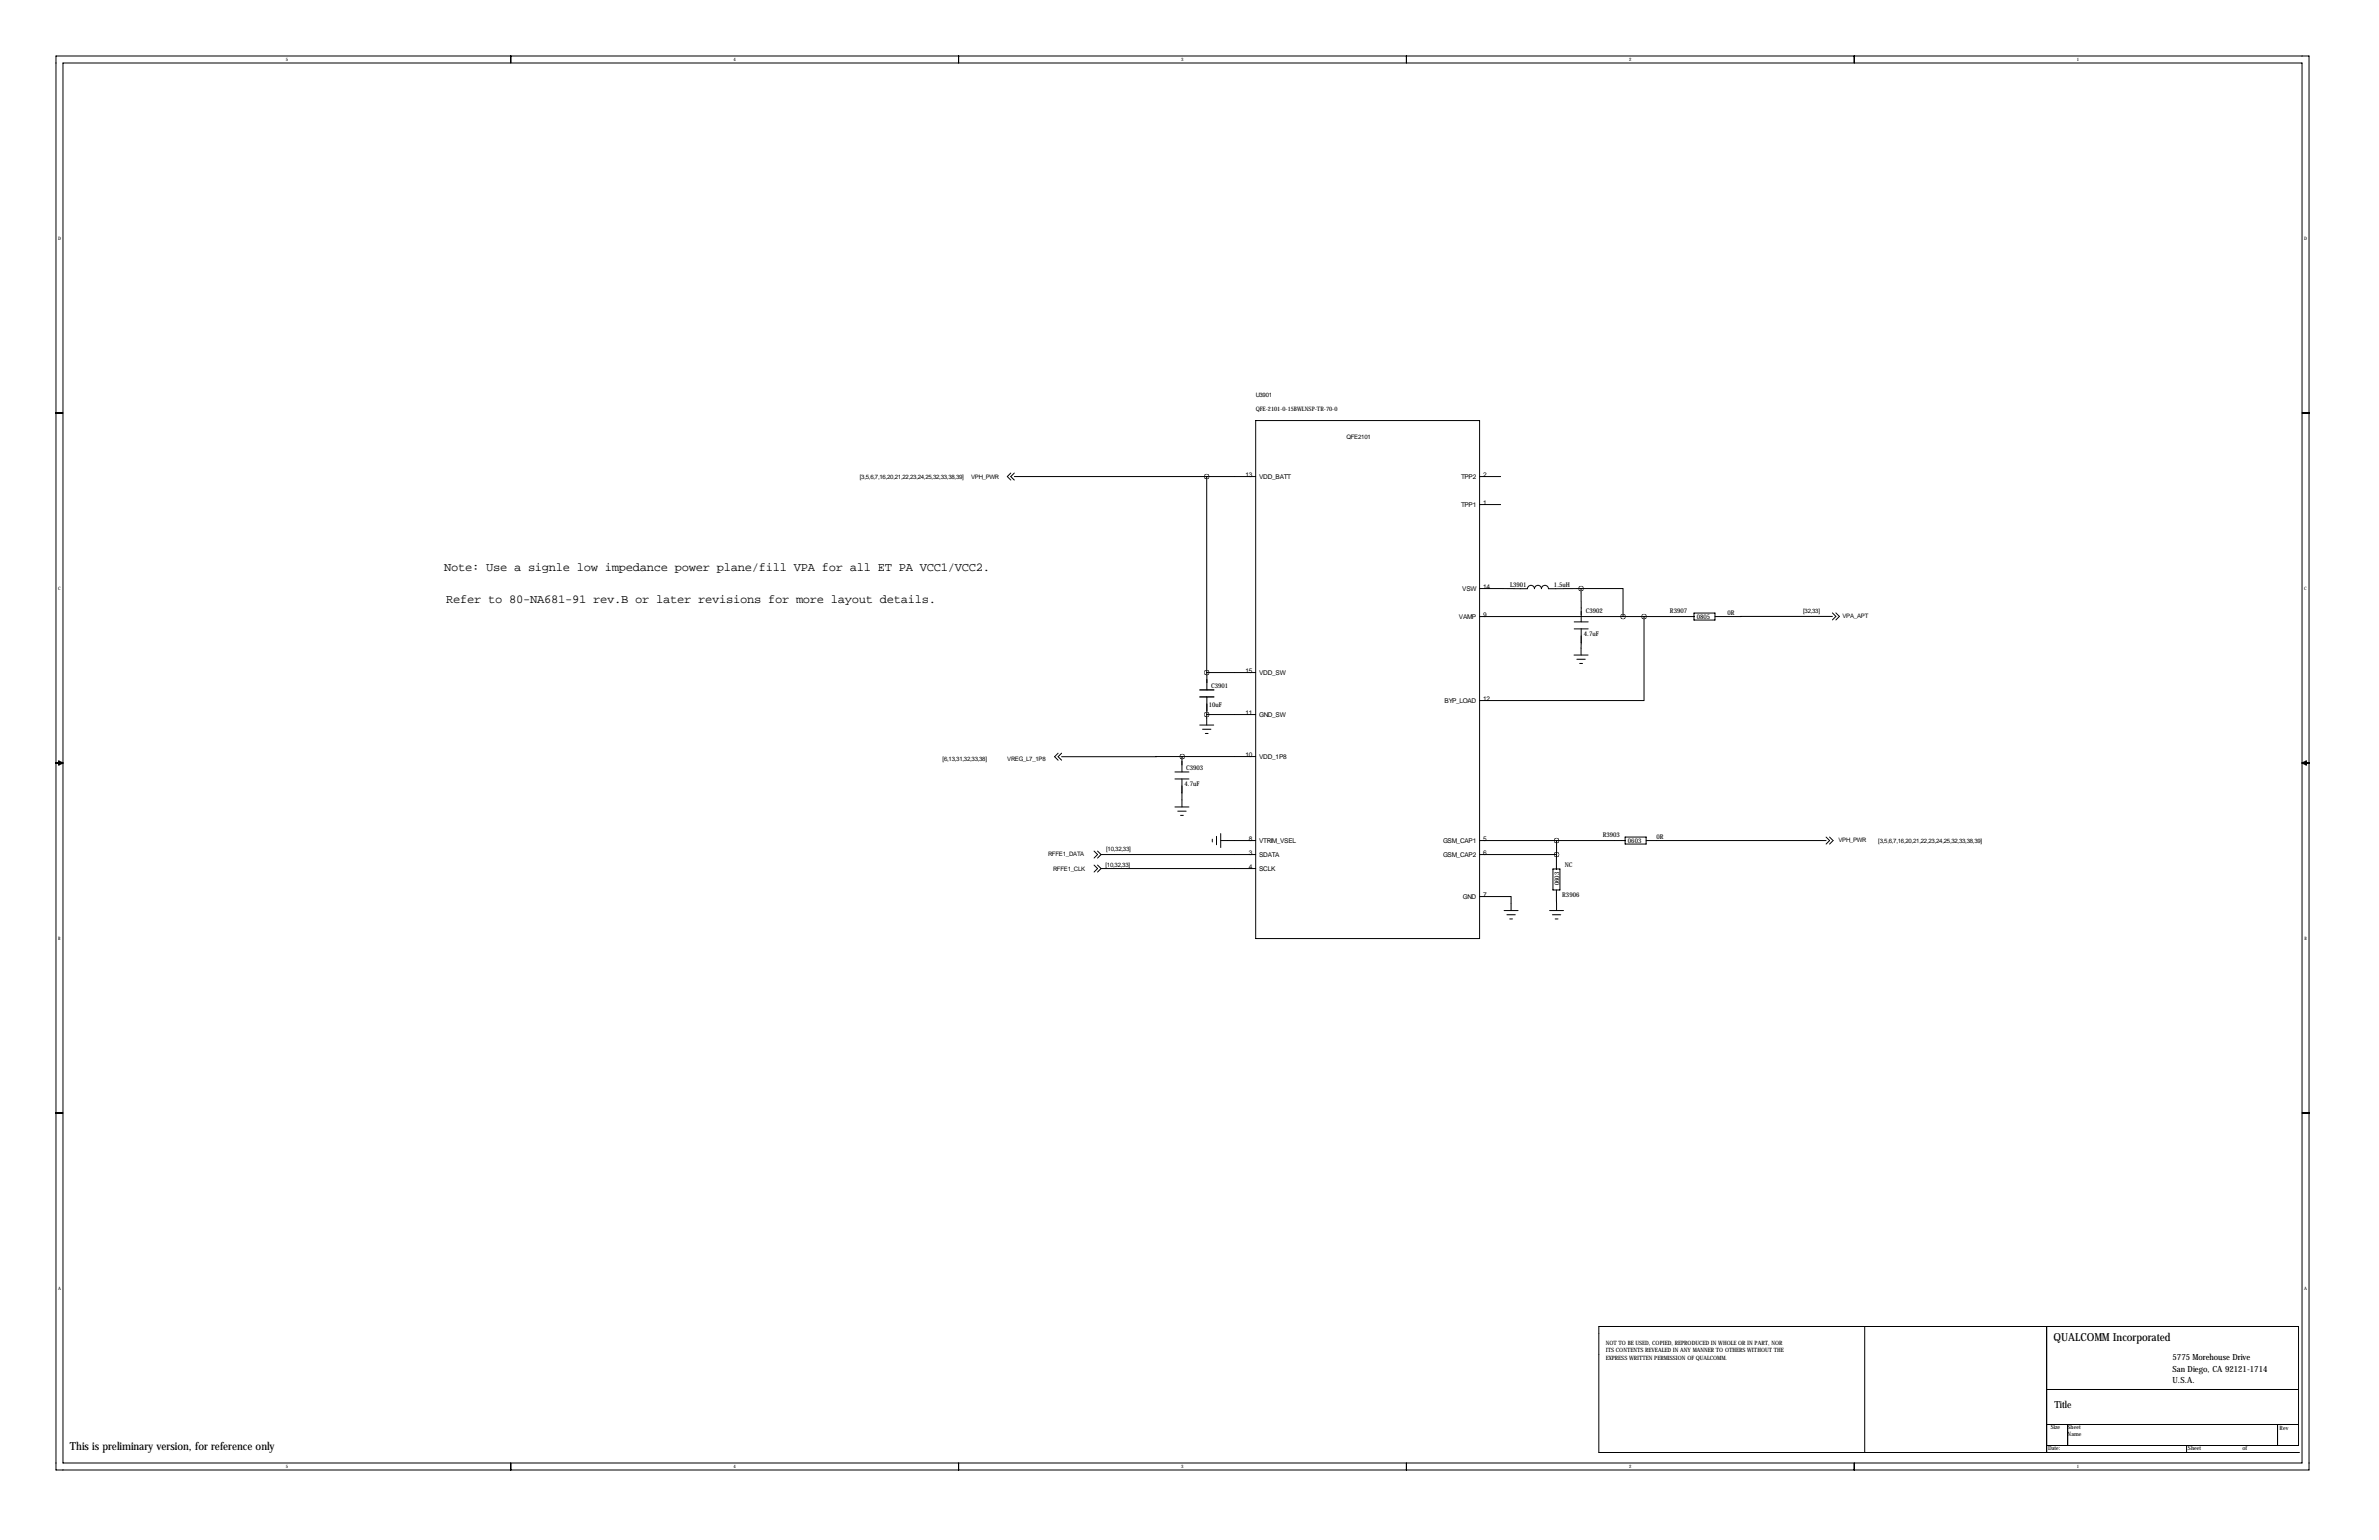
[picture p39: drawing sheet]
<svg xmlns="http://www.w3.org/2000/svg" width="864mm" height="559mm" viewBox="0 0 864 559" stroke-linecap="round" stroke-linejoin="round" font-family="sans-serif">
<defs><g id="words">
<g font-size="4.4">
<text x="161.2" y="207.2">Note: Use a signle low impedance power plane/fill VPA for all ET PA VCC1/VCC2.</text>
<text x="162" y="218.6">Refer to 80-NA681-91 rev.B or later revisions for more layout details.</text>
</g>
<g font-size="4">
<text x="745.5" y="486.7">QUALCOMM Incorporated</text>
<text x="25.4" y="526.1">This is preliminary version, for reference only</text>
</g>
<text font-size="3.6" x="745.7" y="510.7">Title</text>
<g font-size="3.1">
<text x="788.7" y="497.7">San Diego, CA 92121-1714</text>
<text x="788.7" y="493.7">5775 Morehouse Drive</text>
<text x="788.7" y="501.8">U.S.A.</text>
</g>
<g font-size="2.4">
<text x="452.1" y="172.9">13</text>
<text x="457.1" y="173.7">VDD_BATT</text>
<text x="530.4" y="173.7">TPP2</text>
<text x="538.4" y="172.9">2</text>
<text x="530.4" y="183.9">TPP1</text>
<text x="538.4" y="183.1">1</text>
<text x="530.8" y="214.4">VSW</text>
<text x="538.4" y="213.6">14</text>
<text x="548.2" y="213.1">L3901</text>
<text x="564.1" y="212.8">1.5uH</text>
<text x="529.6" y="224.5">VAMP</text>
<text x="538.4" y="223.7">9</text>
<text x="575.6" y="222.2">C3902</text>
<text x="606.2" y="222.2">R3907</text>
<text x="615.9" y="224.7">0805</text>
<text x="627.1" y="223">0R</text>
<text x="575" y="230.9">4.7uF</text>
<text x="452.1" y="244">15</text>
<text x="457.1" y="244.8">VDD_SW</text>
<text x="439.6" y="249.6">C3901</text>
<text x="438.8" y="256.7">10uF</text>
<text x="524.4" y="255">BYP_LOAD</text>
<text x="538.4" y="254.2">12</text>
<text x="452.1" y="259.3">11</text>
<text x="457.1" y="260.1">GND_SW</text>
<text x="452.1" y="274.5">10</text>
<text x="457.1" y="275.3">VDD_1P8</text>
<text x="430.6" y="279.3">C3903</text>
<text x="430" y="285.3">4.7uF</text>
<text x="453.3" y="305">8</text>
<text x="457.1" y="305.8">VTRIM_VSEL</text>
<text x="523.9" y="305.8">GSM_CAP1</text>
<text x="538.4" y="305">5</text>
<text x="581.8" y="303.8">R3903</text>
<text x="601.3" y="304.3">0R</text>
<text x="453.3" y="310.1">3</text>
<text x="457.1" y="310.9">SDATA</text>
<text x="523.9" y="310.9">GSM_CAP2</text>
<text x="538.4" y="310.1">6</text>
<text x="591" y="306">0603</text>
<text x="453.3" y="315.2">4</text>
<text x="457.1" y="316">SCLK</text>
<text x="568" y="314.8">NC</text>
<text x="566" y="321.2" transform="rotate(-90 566 321.2)">0603</text>
<text x="531.1" y="326.1">GND</text>
<text x="538.4" y="325.3">7</text>
<text x="567.1" y="325.6">R3906</text>
</g>
<g font-size="2.2">
<text x="455.8" y="144.2">U3901</text>
<text x="455.8" y="149.3">QFE-2101-0-15BWLNSP-TR-70-0</text>
<text x="488.8" y="159.5">QFE2101</text>
<text x="312.2" y="173.7">[3,5,6,7,16,20,21,22,23,24,25,32,33,38,39]</text>
<text x="352.5" y="173.9">VPH_PWR</text>
<text x="654.6" y="222.5">[32,33]</text>
<text x="668.8" y="224.3">VPA_APT</text>
<text x="365.7" y="276">VREG_L7_1P8</text>
<text x="342.2" y="276.3">[6,13,31,32,33,38]</text>
<text x="667.4" y="305.6">VPH_PWR</text>
<text x="681.8" y="305.8">[3,5,6,7,16,20,21,22,23,24,25,32,33,38,39]</text>
<text x="380.5" y="310.7">RFFE1_DATA</text>
<text x="401.6" y="308.6">[10,32,33]</text>
<text x="382.3" y="316.1">RFFE1_CLK</text>
<text x="401.3" y="314.5">[10,32,33]</text>
</g>
<g font-size="2.1">
<text x="582.9" y="490.7">ITS CONTENTS REVEALED IN ANY MANNER TO OTHERS WITHOUT THE</text>
<text x="582.9" y="487.9">NOT TO BE USED, COPIED, REPRODUCED IN WHOLE OR IN PART, NOR</text>
<text x="582.9" y="493.5">EXPRESS WRITTEN PERMISSION OF QUALCOMM.</text>
<text x="744.5" y="518.6">Size</text>
<text x="750.6" y="521.2">Name</text>
<text x="750.6" y="518.4">Sheet</text>
<text x="827.5" y="518.9">Rev</text>
<text x="743.5" y="526">Date:</text>
<text x="794.3" y="526">Sheet</text>
<text x="814.1" y="526">of</text>
</g>
<g font-size="1.7">
<text x="103.7" y="22.2">5</text>
<text x="266.3" y="22.2">4</text>
<text x="428.8" y="22.2">3</text>
<text x="591.4" y="22.2">2</text>
<text x="754" y="22.2">1</text>
<text x="21.1" y="86.9">D</text>
<text x="836.4" y="86.9">D</text>
<text x="21.1" y="213.9">C</text>
<text x="836.5" y="213.9">C</text>
<text x="21.2" y="340.9">B</text>
<text x="836.5" y="340.9">B</text>
<text x="21.1" y="467.9">A</text>
<text x="836.4" y="467.9">A</text>
<text x="103.7" y="532.7">5</text>
<text x="266.3" y="532.7">4</text>
<text x="428.8" y="532.7">3</text>
<text x="591.4" y="532.7">2</text>
<text x="754" y="532.7">1</text>
</g>
</g></defs>
<g fill="none" stroke="#000" stroke-width=".36">
<path d="M20.3 20.3h817.9v513.1h-817.9zM22.9 22.9h812.8v508h-812.8zM185.4 20.3v2.6M348 20.3v2.6M510.5 20.3v2.6M673.1 20.3v2.6M20.3 149.9h2.6M455.8 152.6h81.3v188h-81.3zM835.7 149.9h2.5M366.9 171.7l-1.2 1.2 1.2 1.3M368.2 172.9h87.6M368.2 171.7l-1.3 1.2 1.3 1.3"/>
<path d="M438 172.9v71.1M537.1 172.9h7.6M537.1 183.1h7.6M537.1 213.6h17.4a1.27 1.27 0 0 1 1.3-1.2 1.27 1.27 0 0 1 1.2 1.2 1.27 1.27 0 0 1 1.3-1.2 1.27 1.27 0 0 1 1.3 1.2 1.27 1.27 0 0 1 1.2-1.2 1.27 1.27 0 0 1 1.3 1.2h11.8M573.9 213.6h15.3v10.1M573.9 213.6l.1 12.1M537.1 223.7h77.8M571.4 237.7h5.1M571.5 225.7h5M571.5 228.2h5M572.4 239.2h3.1M574 228.2l-.1 9.5"/>
<path d="M596.8 223.7v30.5h-59.7M614.9 222.5h7.7v2.5h-7.7zM665.2 223.7h-42.6M665.2 222.4l1.2 1.3-1.2 1.2M666.4 222.4l1.3 1.3-1.3 1.2M438 244l.1 6.3M438 259.3v3.8M438.1 252.9l-.1 6.4M455.8 244h-17.8M455.8 259.3h-17.8M573.4 240.7h1M20.3 276.9h2.6"/>
<path d="M21.3 276.1l1.6 .8-1.6 .7zM384.1 273.3l-1.3 1.3 1.3 1.2M385.4 273.3l-1.3 1.3 1.3 1.2M429.2 274.5l-43.8 .1M429.2 274.5l-.1 5.6M435.5 263.1h5.1M436.5 264.6h3.1M437.5 266.1h1.1M455.8 274.5h-26.6M835.7 276.9h2.5M835.7 276.9l1.5-.8v1.5zM426.5 280.1h5.1"/>
<path d="M426.5 282.7h5.1M426.5 292.8h5.1M427.5 294.3h3.1M428.5 295.9h1.1M429.1 282.7v10.1M397.2 308.8l1.2 1.3-1.2 1.3M397.2 313.9l1.2 1.3-1.2 1.2M398.4 308.8l1.3 1.3M398.4 313.9l1.3 1.3M399.7 310.1l-1.3 1.3M399.7 315.2l-1.3 1.2M440.1 304.5v1"/>
<path d="M441.6 303.5v3M443.1 302.5v5M443.1 305h12.7M455.8 310.1h-56.1M455.8 315.2h-56.1M537.1 305h52.8M537.1 310.1h27.9M563.7 315.3h2.6v7.6h-2.6zM565 305v5.1M565 310.1v5.2M589.9 303.7h7.7v2.6h-7.7zM597.6 305h65.3"/>
<path d="M662.9 303.7l1.3 1.3-1.3 1.3M664.2 303.7l1.2 1.3-1.2 1.3M537.1 325.3h11.4v5.1M546 330.4h5.1M547 331.9h3.1M548 333.5h1M562.5 330.4h5.1M563.5 331.9h3.1M564.5 333.5h1.1M565 322.9v7.5M20.3 403.9h2.6M835.7 403.9h2.5"/>
<path d="M676.9 481.3v45.7M743 481.3v45.7M742.9 504.2h91.5M742.9 516.9h91.5M750.6 516.9v7.6M826.8 516.9v7.6M185.4 530.9v2.5M348 530.9v2.5M510.5 530.9v2.5M673.1 530.9v2.5M742.9 524.5h91.5v-43.2h-254v45.7h254M793.7 527h.1"/>
<path d="M793.7 524.5v2.5M834.4 527h.1"/>
</g>
<path d="M435.6 250.3h5M435.6 252.9h5" fill="none" stroke="#000" stroke-width=".51"/>
<path d="M429.1 274.5a.06 .06 0 0 0 .1 0 .06 .06 0 0 0-.1 0zM589.1 223.7a.06 .06 0 0 0 .1 0 .06 .06 0 0 0-.1 0zM573.9 213.6a.06 .06 0 0 0 .1 0 .06 .06 0 0 0-.1 0zM596.7 223.7a.1 .1 0 0 0 .2 0 .1 .1 0 0 0-.2 0zM565 305a.06 .06 0 0 0 .1 0 .06 .06 0 0 0-.1 0zM565 310.1a.06 .06 0 0 0 .1 0 .06 .06 0 0 0-.1 0zM438 259.3a.06 .06 0 0 0 .1 0 .06 .06 0 0 0-.1 0zM438 172.9a.06 .06 0 0 0 .1 0 .06 .06 0 0 0-.1 0zM438 244a.06 .06 0 0 0 .1 0 .06 .06 0 0 0-.1 0z" fill="#000" stroke="#000" stroke-width="1.8"/>
<use href="#words"/>
</svg>
